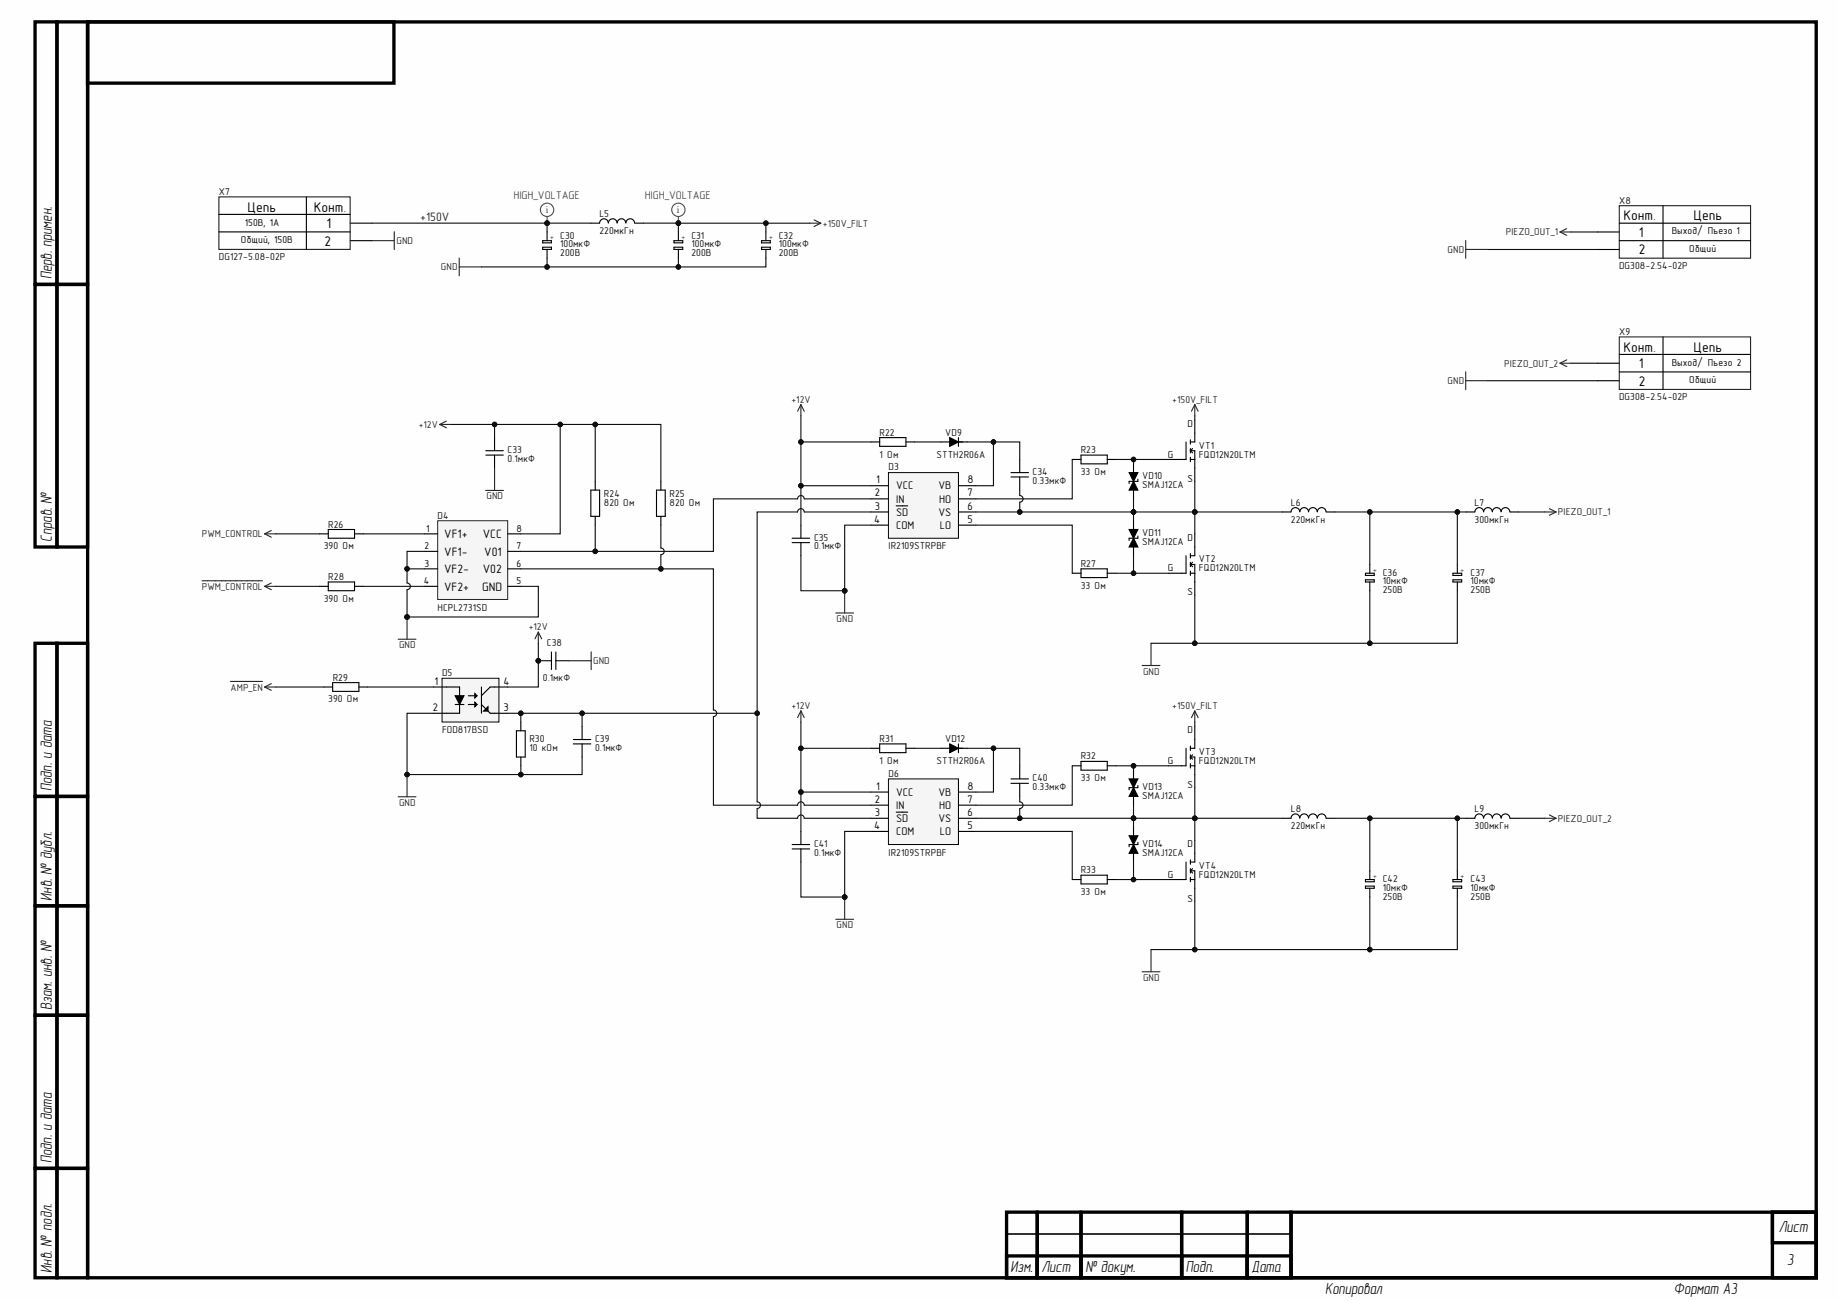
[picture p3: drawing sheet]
<svg xmlns="http://www.w3.org/2000/svg" width="420mm" height="297mm" viewBox="0 0 420 297" stroke-linecap="round" stroke-linejoin="round" font-family="sans-serif">
<defs><g id="words">
<g font-size="3.7">
<text x="11.8" y="63.8" transform="rotate(-90 11.8 63.8)">Перв. примен.</text>
<text x="11.8" y="123.7" transform="rotate(-90 11.8 123.7)">Справ. №</text>
<text x="11.8" y="180.7" transform="rotate(-90 11.8 180.7)">Подп. и дата</text>
<text x="11.8" y="205.6" transform="rotate(-90 11.8 205.6)">Инв. № дубл.</text>
<text x="11.8" y="230.6" transform="rotate(-90 11.8 230.6)">Взам. инв. №</text>
<text x="11.8" y="265.5" transform="rotate(-90 11.8 265.5)">Подп. и дата</text>
<text x="406.1" y="281.3">Лист</text>
<text x="11.8" y="290.6" transform="rotate(-90 11.8 290.6)">Инв. № подл.</text>
<text x="230.6" y="290.4">Изм.</text>
<text x="237.8" y="290.4">Лист</text>
<text x="247.8" y="290.4">№ докум.</text>
<text x="270.7" y="290.4">Подп.</text>
<text x="285.7" y="290.4">Дата</text>
<text x="408" y="288.9">3</text>
<text x="302.5" y="295.4">Копировал</text>
<text x="382.1" y="295.4">Формат А3</text>
</g>
<g font-size="3.2">
<text x="56.5" y="48.3">Цепь</text>
<text x="71.6" y="48.3">Конт.</text>
<text x="74.5" y="52.1">1</text>
<text x="370.6" y="50.3">Конт.</text>
<text x="386.6" y="50.3">Цепь</text>
<text x="74.1" y="56.1">2</text>
<text x="374.1" y="54">1</text>
<text x="374.1" y="58">2</text>
<text x="370.6" y="80.3">Конт.</text>
<text x="386.6" y="80.3">Цепь</text>
<text x="374.1" y="84.1">1</text>
<text x="374.1" y="88">2</text>
</g>
<text font-size="2.8" fill="#262626" x="95.9" y="50.4">+150V</text>
<g font-size="2.8">
<text x="101.4" y="122.8">VF1+</text>
<text x="110.2" y="122.8">VCC</text>
<text x="101.4" y="126.9">VF1-</text>
<text x="101.4" y="130.8">VF2-</text>
<text x="110.2" y="130.8">V02</text>
<text x="110.5" y="126.9">V01</text>
<text x="101.4" y="134.8">VF2+</text>
<text x="110" y="134.8">GND</text>
</g>
<g font-size="2.5" fill="#4c4c4c">
<text x="117.2" y="45.3">HIGH_VOLTAGE</text>
<text x="147.2" y="45.3">HIGH_VOLTAGE</text>
</g>
<g font-size="2.5">
<text x="199.7" y="113.3">2</text>
<text x="200" y="110.4">1</text>
<text x="204.6" y="111.7">VCC</text>
<text x="214.2" y="111.7">VB</text>
<text x="220.8" y="110.4">8</text>
<text x="220.8" y="113.3">7</text>
<text x="199.5" y="119.3">4</text>
<text x="199.7" y="116.4">3</text>
<text x="204.6" y="114.8">IN</text>
<text x="204.6" y="117.7">SD</text>
<text x="214.2" y="117.7">VS</text>
<text x="214.4" y="114.8">HO</text>
<text x="220.8" y="116.4">6</text>
<text x="220.8" y="119.3">5</text>
<text x="204.6" y="120.8">COM</text>
<text x="214.6" y="120.8">LO</text>
<text x="99.2" y="156.3">1</text>
<text x="114.9" y="156.3">4</text>
<text x="98.8" y="162.3">2</text>
<text x="114.9" y="162.3">3</text>
<text x="199.7" y="183.3">2</text>
<text x="200" y="180.3">1</text>
<text x="204.6" y="181.7">VCC</text>
<text x="204.6" y="184.7">IN</text>
<text x="214.2" y="181.7">VB</text>
<text x="214.4" y="184.7">HO</text>
<text x="220.8" y="180.3">8</text>
<text x="220.8" y="183.3">7</text>
<text x="199.5" y="189.3">4</text>
<text x="199.7" y="186.3">3</text>
<text x="204.6" y="187.7">SD</text>
<text x="204.6" y="190.7">COM</text>
<text x="214.2" y="187.7">VS</text>
<text x="214.6" y="190.7">LO</text>
<text x="220.8" y="186.3">6</text>
<text x="220.8" y="189.3">5</text>
</g>
<g font-size="2.3" fill="#0e0e0e">
<text x="50" y="44.5">X7</text>
<text x="369.6" y="46.5">X8</text>
<text x="136.8" y="53.5">220мкГн</text>
<text x="136.8" y="49.5">L5</text>
<text x="50" y="59.5">DG127-5.08-02P</text>
<text x="127.9" y="58.4">200В</text>
<text x="127.9" y="56.5">100мкФ</text>
<text x="127.9" y="54.5">C30</text>
<text x="157.8" y="58.4">200В</text>
<text x="157.8" y="56.5">100мкФ</text>
<text x="157.8" y="54.5">C31</text>
<text x="177.8" y="58.4">200В</text>
<text x="177.8" y="56.5">100мкФ</text>
<text x="177.8" y="54.5">C32</text>
<text x="369.6" y="61.5">DG308-2.54-02P</text>
<text x="369.6" y="76.5">X9</text>
<text x="369.6" y="91.4">DG308-2.54-02P</text>
<text x="200.8" y="99.5">R22</text>
<text x="215.8" y="99.5">VD9</text>
<text x="115.9" y="105.4">0.1мкФ</text>
<text x="115.9" y="103.4">C33</text>
<text x="200.8" y="104.5">1 Ом</text>
<text x="202.8" y="107.4">D3</text>
<text x="213.8" y="104.5">STTH2R06A</text>
<text x="246.7" y="103.4">R23</text>
<text x="273.7" y="102.4">VT1</text>
<text x="273.7" y="104.5">FQD12N20LTM</text>
<text x="137.9" y="113.4">R24</text>
<text x="152.8" y="113.4">R25</text>
<text x="235.7" y="110.5">0.33мкФ</text>
<text x="235.7" y="108.4">C34</text>
<text x="246.7" y="108.4">33 Ом</text>
<text x="260.8" y="109.4">VD10</text>
<text x="260.8" y="111.4">SMAJ12CA</text>
<text x="99.9" y="118.4">D4</text>
<text x="137.9" y="115.5">820 Ом</text>
<text x="152.8" y="115.5">820 Ом</text>
<text x="294.7" y="119.4">220мкГн</text>
<text x="294.7" y="115.5">L6</text>
<text x="336.6" y="119.4">300мкГн</text>
<text x="336.6" y="115.5">L7</text>
<text x="73.9" y="125.4">390 Ом</text>
<text x="74.9" y="120.4">R26</text>
<text x="185.8" y="125.4">0.1мкФ</text>
<text x="185.8" y="123.4">C35</text>
<text x="202.8" y="125.4">IR2109STRPBF</text>
<text x="260.8" y="122.4">VD11</text>
<text x="260.8" y="124.4">SMAJ12CA</text>
<text x="246.7" y="129.4">R27</text>
<text x="273.7" y="128.4">VT2</text>
<text x="273.7" y="130.4">FQD12N20LTM</text>
<text x="315.6" y="131.4">C36</text>
<text x="335.7" y="131.4">C37</text>
<text x="73.9" y="137.4">390 Ом</text>
<text x="74.9" y="132.4">R28</text>
<text x="246.7" y="134.4">33 Ом</text>
<text x="315.6" y="133.4">10мкФ</text>
<text x="315.6" y="135.4">250В</text>
<text x="335.7" y="133.4">10мкФ</text>
<text x="335.7" y="135.4">250В</text>
<text x="99.9" y="139.4">HCPL2731SD</text>
<text x="124.8" y="147.4">C38</text>
<text x="76" y="155.4">R29</text>
<text x="100.9" y="154.4">D5</text>
<text x="123.9" y="155.4">0.1мкФ</text>
<text x="74.9" y="160.4">390 Ом</text>
<text x="100.9" y="167.4">FOD817BSD</text>
<text x="120.9" y="171.4">10 кОм</text>
<text x="120.9" y="169.3">R30</text>
<text x="135.8" y="171.4">0.1мкФ</text>
<text x="135.8" y="169.3">C39</text>
<text x="200.8" y="169.3">R31</text>
<text x="215.8" y="169.3">VD12</text>
<text x="246.7" y="173.4">R32</text>
<text x="273.7" y="172.4">VT3</text>
<text x="200.8" y="174.3">1 Ом</text>
<text x="202.8" y="177.4">D6</text>
<text x="213.8" y="174.3">STTH2R06A</text>
<text x="235.7" y="178.4">C40</text>
<text x="246.7" y="178.4">33 Ом</text>
<text x="273.7" y="174.3">FQD12N20LTM</text>
<text x="235.7" y="180.3">0.33мкФ</text>
<text x="260.8" y="180.3">VD13</text>
<text x="260.8" y="182.4">SMAJ12CA</text>
<text x="294.7" y="185.3">L8</text>
<text x="336.6" y="185.3">L9</text>
<text x="294.7" y="189.4">220мкГн</text>
<text x="336.6" y="189.4">300мкГн</text>
<text x="185.8" y="195.4">0.1мкФ</text>
<text x="185.8" y="193.4">C41</text>
<text x="202.8" y="195.4">IR2109STRPBF</text>
<text x="260.8" y="193.4">VD14</text>
<text x="260.8" y="195.4">SMAJ12CA</text>
<text x="246.7" y="199.4">R33</text>
<text x="273.7" y="198.4">VT4</text>
<text x="273.7" y="200.4">FQD12N20LTM</text>
<text x="315.6" y="203.3">10мкФ</text>
<text x="315.6" y="201.3">C42</text>
<text x="335.7" y="203.3">10мкФ</text>
<text x="335.7" y="201.3">C43</text>
<text x="246.7" y="204.4">33 Ом</text>
<text x="315.6" y="205.4">250В</text>
<text x="335.7" y="205.4">250В</text>
</g>
<g font-size="2.3">
<text x="55.9" y="51.5">150В, 1А</text>
<text x="381.6" y="53.5">Выход/ Пъезо 1</text>
<text x="55" y="55.5">Общий, 150В</text>
<text x="385.6" y="57.5">Общий</text>
<text x="381.6" y="83.5">Выход/ Пъезо 2</text>
<text x="385.6" y="87.5">Общий</text>
<text x="271.1" y="97.4">D</text>
<text x="266.6" y="104.5">G</text>
<text x="271.1" y="110">S</text>
<text x="96.9" y="125.4">2</text>
<text x="97.3" y="121.4">1</text>
<text x="117.9" y="121.4">8</text>
<text x="117.9" y="125.4">7</text>
<text x="271.1" y="123.4">D</text>
<text x="96.9" y="129.4">3</text>
<text x="117.9" y="129.4">6</text>
<text x="266.6" y="130.4">G</text>
<text x="96.8" y="133.4">4</text>
<text x="117.9" y="133.4">5</text>
<text x="271.1" y="135.9">S</text>
<text x="271.1" y="167.4">D</text>
<text x="266.6" y="174.3">G</text>
<text x="271.1" y="179.9">S</text>
<text x="271.1" y="193.4">D</text>
<text x="266.6" y="200.4">G</text>
<text x="271.1" y="205.9">S</text>
</g>
<g font-size="2.3" fill="#4c4c4c">
<text x="124.6" y="48.7">i</text>
<text x="154.5" y="48.7">i</text>
</g>
<g font-size="2.3" fill="#262626">
<text x="187.9" y="51.8">+150V_FILT</text>
<text x="343.7" y="53.7">PIEZO_OUT_1</text>
<text x="90.5" y="55.7">GND</text>
<text x="330.5" y="57.8">GND</text>
<text x="100.6" y="61.7">GND</text>
<text x="343.4" y="83.7">PIEZO_OUT_2</text>
<text x="330.5" y="87.7">GND</text>
<text x="180.7" y="91.9">+12V</text>
<text x="267.6" y="91.9">+150V_FILT</text>
<text x="95.6" y="97.7">+12V</text>
<text x="111.1" y="114">GND</text>
<text x="355.7" y="117.7">PIEZO_OUT_1</text>
<text x="46.1" y="122.6">PWM_CONTROL</text>
<text x="46.1" y="134.7">PWM_CONTROL</text>
<text x="120.7" y="143.9">+12V</text>
<text x="191" y="142">GND</text>
<text x="91.1" y="148">GND</text>
<text x="135.4" y="151.7">GND</text>
<text x="260.9" y="154">GND</text>
<text x="52.6" y="157.7">AMP_EN</text>
<text x="180.7" y="161.8">+12V</text>
<text x="267.6" y="161.8">+150V_FILT</text>
<text x="91.1" y="184">GND</text>
<text x="355.7" y="187.6">PIEZO_OUT_2</text>
<text x="191" y="212">GND</text>
<text x="260.9" y="224">GND</text>
</g>
<g font-size="1.4">
<text x="125.7" y="54" transform="rotate(90 125.7 54)">+</text>
<text x="155.6" y="54" transform="rotate(90 155.6 54)">+</text>
<text x="175.7" y="54" transform="rotate(90 175.7 54)">+</text>
<text x="313.5" y="129.9" transform="rotate(90 313.5 129.9)">+</text>
<text x="333.5" y="129.9" transform="rotate(90 333.5 129.9)">+</text>
<text x="313.5" y="199.8" transform="rotate(90 313.5 199.8)">+</text>
<text x="333.5" y="199.8" transform="rotate(90 333.5 199.8)">+</text>
</g>
</g></defs>
<g fill="#fefefe">
<path d="M0 0h419.5v296.7h-419.5z" fill-rule="evenodd"/>
<path d="M0 0h419.5v296.7h-419.5z" fill-rule="evenodd"/>
</g>
<g fill="none" stroke="#000" stroke-width=".76">
<path d="M8 5h5v59.9h-5zM13 5h7v59.9h-7zM20 5h69.9v14h-69.9zM20 5h394.6v286.7h-394.6zM8 64.9h5v60h-5zM13 64.9h7v60h-7zM8 146.9h5v34.9h-5zM13 146.9h7v34.9h-7zM8 181.8h5v25h-5zM13 181.8h7v25h-7zM8 206.8h5v25h-5zM13 206.8h7v25h-7z"/>
<path d="M8 231.8h5v35h-5zM13 231.8h7v35h-7zM8 266.8h5v24.9h-5zM13 266.8h7v24.9h-7zM229.8 276.8h7v14.9h-7zM236.8 276.8h10v14.9h-10zM246.8 276.8h22.9v14.9h-22.9zM269.7 276.8h15v14.9h-15zM284.7 276.8h10v14.9h-10zM294.7 276.8h119.9v14.9h-119.9zM404.6 276.8h10v14.9h-10zM404.6 276.8h10v6.9h-10z"/>
<path d="M229.8 286.7h7v5h-7zM236.8 286.7h10v5h-10zM246.8 286.7h22.9v5h-22.9zM269.7 286.7h15v5h-15zM284.7 286.7h10v5h-10z"/>
</g>
<g fill="none" stroke="#000" stroke-width=".25">
<path d="M272.7 95.9v5h-1M270.7 100.9v4h-3.9M271.7 104.9h1M271.7 100.4v1M271.7 102.4v1M271.7 104.4v1M271.7 102.9h1v7M271.7 102.9l.5 .5M272.2 102.4l-.5 .5M296.7 116.8a1 1 0 0 0-1-.9 1 1 0 0 0-1 1h-2M298.7 116.8a1 1 0 0 0-1-.9 1 1 0 0 0-1 1M300.7 116.8a1 1 0 0 0-1-.9 1 1 0 0 0-1 1"/>
<path d="M302.7 116.8a1 1 0 0 0-1-.9 1 1 0 0 0-1 1M302.7 116.9h2M338.7 116.8a1 1 0 0 0-1-.9 1 1 0 0 0-1 1h-2M340.7 116.8a1 1 0 0 0-1-.9 1 1 0 0 0-1 1M342.7 116.8a1 1 0 0 0-1-.9 1 1 0 0 0-1 1M344.7 116.8a1 1 0 0 0-1-.9 1 1 0 0 0-1 1M344.7 116.9h2M270.7 126.9v4h-3.9M271.7 130.9h1M271.7 126.4v1M271.7 128.4v1M271.7 130.4v1"/>
<path d="M271.7 128.9h1v7M271.7 128.9l.5 .5M272.2 128.4l-.5 .5M272.7 121.9v5h-1M311.7 130.9h2v.5h-2zM311.7 132.4h2v.5h-2zM312.7 128.9v2M312.7 132.9v2M331.7 130.9h2v.5h-2zM331.7 132.4h2v.5h-2zM332.7 128.9v2M332.7 132.9v2"/>
<path d="M229.8 276.8h7v4.9h-7zM236.8 276.8h10v4.9h-10zM246.8 276.8h22.9v4.9h-22.9zM269.7 276.8h15v4.9h-15zM284.7 276.8h10v4.9h-10zM229.8 281.7h7v5h-7zM236.8 281.7h10v5h-10zM246.8 281.7h22.9v5h-22.9zM269.7 281.7h15v5h-15zM284.7 281.7h10v5h-10z"/>
</g>
<path d="M272.7 92.4l-.7 1.5M272.7 92.4l.8 1.5M272.7 92.4v2.5" fill="none" stroke="#262626" stroke-width=".25"/>
<path d="M202.8 107.9h16v15h-16z" fill-rule="evenodd" fill="#f5f5f5"/>
<path d="M202.8 107.9h16v15h-16z" fill="none" stroke="#000" stroke-width=".23"/>
<g fill="none" stroke="#000" stroke-width=".25">
<path d="M200.8 99.9h6v2h-6zM216.8 99.9l2 1-2 1zM218.8 99.9v2M198.8 110.9h4M198.8 113.9h4M198.8 116.9h4M198.8 119.9h4M198.8 100.9h2M204.6 115.5h2.6M206.8 100.9h2M214.8 100.9h6M218.8 110.9h4"/>
<path d="M218.8 113.9h4M218.8 116.9h4M218.8 119.9h4M230.8 108.9h4M230.8 107.9h4M232.8 104.9v3M232.8 108.9v3M244.8 104.9h2M246.8 103.9h6v2h-6zM252.8 104.9h2M257.8 107.9h2l-1 2zM258.8 109.9l1 2h-2z"/>
<path d="M258.8 105.9v2M258.8 108.9v5M258.8 118.9v2M259.8 109.4v.5h-2v.5M244.8 130.9h2M246.8 129.9h6v2h-6zM252.8 130.9h2M257.8 120.9h2l-1 2zM258.8 122.9l1 2h-2zM258.8 121.9v5M259.8 122.4v.5h-2v.5"/>
</g>
<path d="M216.8 99.9l2 1-2 1zM258.8 109.9l1 2h-2zM257.8 107.9h2l-1 2zM258.8 122.9l1 2h-2zM257.8 120.9h2l-1 2z" fill="#000"/>
<path d="M182.8 92.4l-.7 1.5M182.8 92.4l.8 1.5M182.8 92.4v2.5M190.8 140h4M192.8 134.9v5.1" fill="none" stroke="#262626" stroke-width=".25"/>
<circle cx="192.8" cy="134.9" r=".51" fill="#0e0e0e"/>
<circle cx="192.8" cy="134.9" r=".51" fill="none" stroke="#0e0e0e" stroke-width=".23"/>
<path d="M260.7 151.9h4.1M262.8 146.9v5M272.7 162.3l-.7 1.5M272.7 162.3l.8 1.5M272.7 162.3v2.6" fill="none" stroke="#262626" stroke-width=".25"/>
<g fill="none" stroke="#000" stroke-width=".25">
<path d="M182.8 119.9v3M180.8 123.9h4M180.8 122.9h4M182.8 123.9v3M270.7 170.8v4h-3.9M271.7 174.8h1M271.7 170.3v1M271.7 172.3v1M271.7 174.3v1M271.7 172.8h1v7M271.7 172.8l.5 .5M272.2 172.3l-.5 .5"/>
<path d="M272.7 165.8v5h-1M270.7 196.8v4h-3.9M271.7 196.3v1M271.7 198.3v1M271.7 198.8h1v7M271.7 198.8l.5 .5M272.2 198.3l-.5 .5M272.7 191.8v5h-1M292.7 186.8h2M296.7 186.8a1 1 0 0 0-1-1 1 1 0 0 0-1 1M298.7 186.8a1 1 0 0 0-1-1 1 1 0 0 0-1 1M300.7 186.8a1 1 0 0 0-1-1 1 1 0 0 0-1 1"/>
<path d="M302.7 186.8a1 1 0 0 0-1-1 1 1 0 0 0-1 1M302.7 186.8h2M312.7 198.8v2M332.7 198.8v2M334.7 186.8h2M338.7 186.8a1 1 0 0 0-1-1 1 1 0 0 0-1 1M340.7 186.8a1 1 0 0 0-1-1 1 1 0 0 0-1 1M342.7 186.8a1 1 0 0 0-1-1 1 1 0 0 0-1 1M344.7 186.8a1 1 0 0 0-1-1 1 1 0 0 0-1 1M344.7 186.8h2M271.7 200.8h1M271.7 200.3v1"/>
<path d="M311.7 200.8h2v.5h-2zM311.7 202.3h2v.5h-2zM312.7 202.8v2M331.7 200.8h2v.5h-2zM331.7 202.3h2v.5h-2zM332.7 202.8v2"/>
</g>
<path d="M202.8 177.8h16v15h-16z" fill-rule="evenodd" fill="#f5f5f5"/>
<path d="M202.8 177.8h16v15h-16z" fill="none" stroke="#000" stroke-width=".23"/>
<g fill="none" stroke="#000" stroke-width=".25">
<path d="M198.8 170.8h2M200.8 169.8h6v2h-6zM206.8 170.8h2M214.8 170.8h6M216.8 169.8l2 1-2 1zM218.8 169.8v2M230.8 178.8h4M230.8 177.8h4M232.8 174.8v3M232.8 178.8v3M244.8 174.8h2M246.8 173.8h6v2h-6z"/>
<path d="M252.8 174.8h2M257.8 177.8h2l-1 2zM258.8 179.8l1 2h-2zM258.8 175.8v2M258.8 178.8v5M259.8 179.3v.5h-2v.5M198.8 180.8h4M198.8 183.8h4M198.8 186.8h4M198.8 189.8h4M204.6 185.4h2.6M218.8 180.8h4"/>
<path d="M218.8 183.8h4M218.8 186.8h4M218.8 189.8h4M246.8 199.8h6v2h-6zM257.8 190.8h2l-1 2zM258.8 192.8l1 2h-2zM258.8 188.8v2M258.8 191.8v5M259.8 192.3v.5h-2v.5M244.8 200.8h2M252.8 200.8h2"/>
</g>
<path d="M216.8 169.8l2 1-2 1zM257.8 177.8h2l-1 2zM258.8 179.8l1 2h-2zM258.8 192.8l1 2h-2zM257.8 190.8h2l-1 2z" fill="#000"/>
<path d="M182.8 162.3l-.7 1.5M182.8 162.3l.8 1.5M182.8 162.3v2.6M190.8 209.9h4M192.8 204.8v5.1" fill="none" stroke="#262626" stroke-width=".25"/>
<circle cx="192.8" cy="204.8" r=".51" fill="#0e0e0e"/>
<circle cx="192.8" cy="204.8" r=".51" fill="none" stroke="#0e0e0e" stroke-width=".23"/>
<path d="M262.8 216.8v5.1M260.7 221.9h4.1" fill="none" stroke="#262626" stroke-width=".25"/>
<path d="M180.8 193.8h4M180.8 192.8h4M182.8 189.8v3M182.8 193.8v3" fill="none" stroke="#000" stroke-width=".25"/>
<path d="M100.9 154.9h13v9.9h-13z" fill-rule="evenodd" fill="#f5f5f5"/>
<path d="M100.9 154.9h13v9.9h-13z" fill="none" stroke="#000" stroke-width=".23"/>
<g fill="none" stroke="#000" stroke-width=".25">
<path d="M98.9 156.9h6v6h-6M103.9 158.9h2l-1 2zM106.9 158.9h2M108.4 158.4l.5 .5-.5 .5zM109.9 156.9v6M115.9 156.9h-4l-2 2M103.9 160.9h2M106.9 160.9h2M108.4 160.3l.5 .6-.5 .4zM109.9 160.9l2 2h4M111.4 161.3v1h-1zM117.9 166.8l2 .1v5.9h-2z"/>
<path d="M118.9 164.8v2M118.9 172.8v2"/>
</g>
<path d="M103.9 158.9h2l-1 2zM108.4 158.4l.5 .5-.5 .5zM108.4 160.3l.5 .6-.5 .4zM111.4 161.3v1h-1z" fill="#000"/>
<path d="M122.9 144.3l-.8 1.5M122.9 144.3l.7 1.5M122.9 144.3v2.6M92.9 176.8v5.1M90.9 181.9h4.1" fill="none" stroke="#262626" stroke-width=".25"/>
<circle cx="92.9" cy="176.8" r=".51" fill="#0e0e0e"/>
<circle cx="92.9" cy="176.8" r=".51" fill="none" stroke="#0e0e0e" stroke-width=".23"/>
<path d="M73.9 156.9h2M75.9 155.9h6v2h-6zM81.9 156.9h2M130.9 169.8h4M130.9 168.8h4M132.9 165.8v3M132.9 169.8v3" fill="none" stroke="#000" stroke-width=".25"/>
<path d="M99.9 118.9h16v18h-16z" fill-rule="evenodd" fill="#f5f5f5"/>
<path d="M99.9 118.9h16v18h-16z" fill="none" stroke="#262626" stroke-width=".23"/>
<path d="M96.9 125.9h3M96.9 129.9h3M96.9 133.9h3M96.9 121.9h3M115.9 125.9h3M115.9 129.9h3M115.9 133.9h3M115.9 121.9h3" fill="none" stroke="#000" stroke-width=".25"/>
<path d="M90.9 145.9h4.1M92.9 140.9v5" fill="none" stroke="#262626" stroke-width=".25"/>
<circle cx="92.9" cy="140.9" r=".51" fill="#0e0e0e"/>
<circle cx="92.9" cy="140.9" r=".51" fill="none" stroke="#0e0e0e" stroke-width=".23"/>
<g fill="none" stroke="#000" stroke-width=".25">
<path d="M50 49h29.9M50 52.9h29.9M69.9 45v11.9M79.9 51h5M79.9 54.9h5M123.9 54.9h2v.5h-2zM123.9 56.4h2v.5h-2zM124.9 52.9v2M124.9 56.9v2M134.9 51h2M138.9 50.9a1 1 0 0 0-1-.9 1 1 0 0 0-1 .9M140.9 50.9a1 1 0 0 0-1-.9 1 1 0 0 0-1 .9"/>
<path d="M142.9 50.9a1 1 0 0 0-1.1-.9 1 1 0 0 0-.9 .9M144.9 50.9a1 1 0 0 0-1.1-.9 1 1 0 0 0-.9 .9M144.9 51h2M153.9 54.9h2v.5h-2zM153.9 56.4h2v.5h-2zM154.9 52.9v2M154.9 56.9v2M173.8 55h2v.4h-2zM173.8 56.4h2v.6h-2zM174.8 53v2M174.8 57v1.9M112.9 99.9v3"/>
<path d="M110.9 103.9h4M110.9 102.9h4M112.9 103.9v3M134.9 111.9h2v6h-2zM135.9 109.9v2M135.9 117.9v2M149.9 111.9h2v6h-2zM150.9 109.9v2M150.9 117.9v2M72.9 133.9h2M72.9 121.9h2M74.9 120.9h6v2h-6z"/>
<path d="M74.9 132.9h6v2h-6zM80.9 133.9h2M80.9 121.9h2"/>
</g>
<g fill="none" stroke="#262626" stroke-width=".25">
<path d="M50 45h29.9v11.9h-29.9zM84.9 54.9h5.1M90 52.9v4.1M104.8 58.9v4.1M184.8 51h2.6M185.8 50.2l1.6 .8M187.4 51l-1.6 .7M104.8 60.9h5.1M100.4 96.9l1.5 .8M100.4 96.9h2.5M101.9 96.1l-1.5 .8M110.9 112h4"/>
<path d="M112.9 106.9v5.1M352.7 116.9h2.5M353.7 116.1l1.5 .8M355.2 116.9l-1.5 .8M46.1 132.6h13.8M60.4 133.9l1.5 .7M60.4 133.9h2.5M60.4 121.9l1.5 .7M60.4 121.9h2.5M61.9 133.1l-1.5 .8M61.9 121.1l-1.5 .8M52.6 155.6h7.3"/>
<path d="M60.4 156.9l1.5 .7M60.4 156.9h2.5M61.9 156.1l-1.5 .8M352.7 186.8h2.5M353.7 186.1l1.5 .7M355.2 186.8l-1.5 .8"/>
</g>
<circle cx="122.9" cy="150.9" r=".51" fill="#0e0e0e"/>
<circle cx="122.9" cy="150.9" r=".51" fill="none" stroke="#0e0e0e" stroke-width=".23"/>
<path d="M122.9 150.9h3M126.9 150.9h3" fill="none" stroke="#000" stroke-width=".25"/>
<circle cx="122.9" cy="150.9" r=".51" fill="#0e0e0e"/>
<circle cx="122.9" cy="150.9" r=".51" fill="none" stroke="#0e0e0e" stroke-width=".23"/>
<path d="M125.9 148.9v4M126.9 148.9v4" fill="none" stroke="#000" stroke-width=".25"/>
<path d="M129.9 150.9h5.1M135 148.8v4.1" fill="none" stroke="#262626" stroke-width=".25"/>
<g fill="none" stroke="#4c4c4c" stroke-width=".25">
<path d="M124.9 49.4v1.6"/>
<circle cx="124.9" cy="47.9" r="1.52"/>
</g>
<circle cx="124.9" cy="51" r=".51" fill="#0e0e0e"/>
<circle cx="124.9" cy="51" r=".51" fill="none" stroke="#0e0e0e" stroke-width=".23"/>
<g fill="none" stroke="#4c4c4c" stroke-width=".25">
<path d="M154.9 49.4v1.6"/>
<circle cx="154.9" cy="47.9" r="1.52"/>
</g>
<circle cx="154.9" cy="51" r=".51" fill="#0e0e0e"/>
<circle cx="154.9" cy="51" r=".51" fill="none" stroke="#0e0e0e" stroke-width=".23"/>
<path d="M364.7 53h5M364.7 57h5M369.7 51h29.9M369.7 55h29.9M379.6 47v11.9" fill="none" stroke="#000" stroke-width=".25"/>
<path d="M356.1 53l1.5 .7M356.1 53h2.6M357.6 52.2l-1.5 .8M369.7 47h29.9v11.9h-29.9z" fill="none" stroke="#262626" stroke-width=".25"/>
<path d="M304.7 116.9h8v12" fill="none" stroke="#0e0e0e" stroke-width=".25"/>
<circle cx="312.7" cy="116.9" r=".51" fill="#0e0e0e"/>
<circle cx="312.7" cy="116.9" r=".51" fill="none" stroke="#0e0e0e" stroke-width=".23"/>
<path d="M272.7 94.9v1M258.8 104.9v1" fill="none" stroke="#0e0e0e" stroke-width=".25"/>
<circle cx="258.8" cy="104.9" r=".51" fill="#0e0e0e"/>
<circle cx="258.8" cy="104.9" r=".51" fill="none" stroke="#0e0e0e" stroke-width=".23"/>
<path d="M258.8 126.9v4" fill="none" stroke="#0e0e0e" stroke-width=".25"/>
<circle cx="258.8" cy="130.9" r=".51" fill="#0e0e0e"/>
<circle cx="258.8" cy="130.9" r=".51" fill="none" stroke="#0e0e0e" stroke-width=".23"/>
<path d="M222.8 119.9h22v11M244.8 104.9v9h-22M258.8 116.9v2" fill="none" stroke="#0e0e0e" stroke-width=".25"/>
<circle cx="258.8" cy="116.9" r=".51" fill="#0e0e0e"/>
<circle cx="258.8" cy="116.9" r=".51" fill="none" stroke="#0e0e0e" stroke-width=".23"/>
<path d="M258.8 113.9v3" fill="none" stroke="#0e0e0e" stroke-width=".25"/>
<circle cx="258.8" cy="116.9" r=".51" fill="#0e0e0e"/>
<circle cx="258.8" cy="116.9" r=".51" fill="none" stroke="#0e0e0e" stroke-width=".23"/>
<path d="M272.7 116.9v5" fill="none" stroke="#0e0e0e" stroke-width=".25"/>
<circle cx="272.7" cy="116.9" r=".51" fill="#0e0e0e"/>
<circle cx="272.7" cy="116.9" r=".51" fill="none" stroke="#0e0e0e" stroke-width=".23"/>
<path d="M272.7 109.9v7" fill="none" stroke="#0e0e0e" stroke-width=".25"/>
<circle cx="272.7" cy="116.9" r=".51" fill="#0e0e0e"/>
<circle cx="272.7" cy="116.9" r=".51" fill="none" stroke="#0e0e0e" stroke-width=".23"/>
<path d="M226.8 100.9v10h-4" fill="none" stroke="#0e0e0e" stroke-width=".25"/>
<circle cx="226.8" cy="100.9" r=".51" fill="#0e0e0e"/>
<circle cx="226.8" cy="100.9" r=".51" fill="none" stroke="#0e0e0e" stroke-width=".23"/>
<path d="M232.8 111.9v1.2a.76 .76 0 0 1 .7 .8 .76 .76 0 0 1-.7 .8v2.2" fill="none" stroke="#0e0e0e" stroke-width=".25"/>
<circle cx="232.8" cy="116.9" r=".51" fill="#0e0e0e"/>
<circle cx="232.8" cy="116.9" r=".51" fill="none" stroke="#0e0e0e" stroke-width=".23"/>
<path d="M198.8 100.9h-16v10h16M208.8 100.9h6" fill="none" stroke="#0e0e0e" stroke-width=".25"/>
<circle cx="182.8" cy="110.9" r=".51" fill="#0e0e0e"/>
<circle cx="182.8" cy="110.9" r=".51" fill="none" stroke="#0e0e0e" stroke-width=".23"/>
<circle cx="182.8" cy="100.9" r=".51" fill="#0e0e0e"/>
<circle cx="182.8" cy="100.9" r=".51" fill="none" stroke="#0e0e0e" stroke-width=".23"/>
<path d="M198.8 119.9h-6v15" fill="none" stroke="#0e0e0e" stroke-width=".25"/>
<circle cx="192.8" cy="134.9" r=".51" fill="#0e0e0e"/>
<circle cx="192.8" cy="134.9" r=".51" fill="none" stroke="#0e0e0e" stroke-width=".23"/>
<path d="M312.7 134.9v12" fill="none" stroke="#0e0e0e" stroke-width=".25"/>
<circle cx="312.7" cy="146.9" r=".51" fill="#0e0e0e"/>
<circle cx="312.7" cy="146.9" r=".51" fill="none" stroke="#0e0e0e" stroke-width=".23"/>
<path d="M346.7 116.9h6M262.8 146.9h9.9" fill="none" stroke="#0e0e0e" stroke-width=".25"/>
<circle cx="272.7" cy="146.9" r=".51" fill="#0e0e0e"/>
<circle cx="272.7" cy="146.9" r=".51" fill="none" stroke="#0e0e0e" stroke-width=".23"/>
<path d="M182.8 94.9v6" fill="none" stroke="#0e0e0e" stroke-width=".25"/>
<circle cx="182.8" cy="100.9" r=".51" fill="#0e0e0e"/>
<circle cx="182.8" cy="100.9" r=".51" fill="none" stroke="#0e0e0e" stroke-width=".23"/>
<path d="M182.8 110.9v9" fill="none" stroke="#0e0e0e" stroke-width=".25"/>
<circle cx="182.8" cy="110.9" r=".51" fill="#0e0e0e"/>
<circle cx="182.8" cy="110.9" r=".51" fill="none" stroke="#0e0e0e" stroke-width=".23"/>
<path d="M182.8 126.9v8h10" fill="none" stroke="#0e0e0e" stroke-width=".25"/>
<circle cx="192.8" cy="134.9" r=".51" fill="#0e0e0e"/>
<circle cx="192.8" cy="134.9" r=".51" fill="none" stroke="#0e0e0e" stroke-width=".23"/>
<path d="M304.7 186.8h8v12" fill="none" stroke="#0e0e0e" stroke-width=".25"/>
<circle cx="312.7" cy="186.8" r=".51" fill="#0e0e0e"/>
<circle cx="312.7" cy="186.8" r=".51" fill="none" stroke="#0e0e0e" stroke-width=".23"/>
<path d="M258.8 174.8v1M272.7 164.9v.9" fill="none" stroke="#0e0e0e" stroke-width=".25"/>
<circle cx="258.8" cy="174.8" r=".51" fill="#0e0e0e"/>
<circle cx="258.8" cy="174.8" r=".51" fill="none" stroke="#0e0e0e" stroke-width=".23"/>
<path d="M258.8 196.8v4" fill="none" stroke="#0e0e0e" stroke-width=".25"/>
<circle cx="258.8" cy="200.8" r=".51" fill="#0e0e0e"/>
<circle cx="258.8" cy="200.8" r=".51" fill="none" stroke="#0e0e0e" stroke-width=".23"/>
<path d="M244.8 174.8v9h-22M222.8 189.8h22v11M258.8 186.8v2" fill="none" stroke="#0e0e0e" stroke-width=".25"/>
<circle cx="258.8" cy="186.8" r=".51" fill="#0e0e0e"/>
<circle cx="258.8" cy="186.8" r=".51" fill="none" stroke="#0e0e0e" stroke-width=".23"/>
<path d="M258.8 183.8v3" fill="none" stroke="#0e0e0e" stroke-width=".25"/>
<circle cx="258.8" cy="186.8" r=".51" fill="#0e0e0e"/>
<circle cx="258.8" cy="186.8" r=".51" fill="none" stroke="#0e0e0e" stroke-width=".23"/>
<path d="M272.7 186.8v5" fill="none" stroke="#0e0e0e" stroke-width=".25"/>
<circle cx="272.7" cy="186.8" r=".51" fill="#0e0e0e"/>
<circle cx="272.7" cy="186.8" r=".51" fill="none" stroke="#0e0e0e" stroke-width=".23"/>
<path d="M272.7 179.8v7" fill="none" stroke="#0e0e0e" stroke-width=".25"/>
<circle cx="272.7" cy="186.8" r=".51" fill="#0e0e0e"/>
<circle cx="272.7" cy="186.8" r=".51" fill="none" stroke="#0e0e0e" stroke-width=".23"/>
<path d="M232.8 181.8v1.3a.76 .76 0 0 1 .7 .7 .76 .76 0 0 1-.7 .8v2.2" fill="none" stroke="#0e0e0e" stroke-width=".25"/>
<circle cx="232.8" cy="186.8" r=".51" fill="#0e0e0e"/>
<circle cx="232.8" cy="186.8" r=".51" fill="none" stroke="#0e0e0e" stroke-width=".23"/>
<path d="M208.8 170.8h6M198.8 189.8h-6v15" fill="none" stroke="#0e0e0e" stroke-width=".25"/>
<circle cx="192.8" cy="204.8" r=".51" fill="#0e0e0e"/>
<circle cx="192.8" cy="204.8" r=".51" fill="none" stroke="#0e0e0e" stroke-width=".23"/>
<path d="M312.7 204.8v12" fill="none" stroke="#0e0e0e" stroke-width=".25"/>
<circle cx="312.7" cy="216.8" r=".51" fill="#0e0e0e"/>
<circle cx="312.7" cy="216.8" r=".51" fill="none" stroke="#0e0e0e" stroke-width=".23"/>
<path d="M346.7 186.8h6M262.8 216.8h9.9" fill="none" stroke="#0e0e0e" stroke-width=".25"/>
<circle cx="272.7" cy="216.8" r=".51" fill="#0e0e0e"/>
<circle cx="272.7" cy="216.8" r=".51" fill="none" stroke="#0e0e0e" stroke-width=".23"/>
<path d="M182.8 196.8v8h10" fill="none" stroke="#0e0e0e" stroke-width=".25"/>
<circle cx="192.8" cy="204.8" r=".51" fill="#0e0e0e"/>
<circle cx="192.8" cy="204.8" r=".51" fill="none" stroke="#0e0e0e" stroke-width=".23"/>
<path d="M222.8 186.8h36" fill="none" stroke="#0e0e0e" stroke-width=".25"/>
<circle cx="232.8" cy="186.8" r=".51" fill="#0e0e0e"/>
<circle cx="232.8" cy="186.8" r=".51" fill="none" stroke="#0e0e0e" stroke-width=".23"/>
<circle cx="258.8" cy="186.8" r=".51" fill="#0e0e0e"/>
<circle cx="258.8" cy="186.8" r=".51" fill="none" stroke="#0e0e0e" stroke-width=".23"/>
<path d="M182.8 180.8h16" fill="none" stroke="#0e0e0e" stroke-width=".25"/>
<circle cx="182.8" cy="180.8" r=".51" fill="#0e0e0e"/>
<circle cx="182.8" cy="180.8" r=".51" fill="none" stroke="#0e0e0e" stroke-width=".23"/>
<path d="M182.8 170.8h16" fill="none" stroke="#0e0e0e" stroke-width=".25"/>
<circle cx="182.8" cy="170.8" r=".51" fill="#0e0e0e"/>
<circle cx="182.8" cy="170.8" r=".51" fill="none" stroke="#0e0e0e" stroke-width=".23"/>
<path d="M122.9 146.9v10h-7" fill="none" stroke="#0e0e0e" stroke-width=".25"/>
<circle cx="122.9" cy="150.9" r=".51" fill="#0e0e0e"/>
<circle cx="122.9" cy="150.9" r=".51" fill="none" stroke="#0e0e0e" stroke-width=".23"/>
<path d="M83.9 156.9h15M118.9 162.9v1.9" fill="none" stroke="#0e0e0e" stroke-width=".25"/>
<circle cx="118.9" cy="162.9" r=".51" fill="#0e0e0e"/>
<circle cx="118.9" cy="162.9" r=".51" fill="none" stroke="#0e0e0e" stroke-width=".23"/>
<path d="M118.9 174.8v2" fill="none" stroke="#0e0e0e" stroke-width=".25"/>
<circle cx="118.9" cy="176.8" r=".51" fill="#0e0e0e"/>
<circle cx="118.9" cy="176.8" r=".51" fill="none" stroke="#0e0e0e" stroke-width=".23"/>
<path d="M220.8 100.9h12v4M62.9 156.9h11" fill="none" stroke="#0e0e0e" stroke-width=".25"/>
<circle cx="226.8" cy="100.9" r=".51" fill="#0e0e0e"/>
<circle cx="226.8" cy="100.9" r=".51" fill="none" stroke="#0e0e0e" stroke-width=".23"/>
<path d="M222.8 116.9h36" fill="none" stroke="#0e0e0e" stroke-width=".25"/>
<circle cx="232.8" cy="116.9" r=".51" fill="#0e0e0e"/>
<circle cx="232.8" cy="116.9" r=".51" fill="none" stroke="#0e0e0e" stroke-width=".23"/>
<circle cx="258.8" cy="116.9" r=".51" fill="#0e0e0e"/>
<circle cx="258.8" cy="116.9" r=".51" fill="none" stroke="#0e0e0e" stroke-width=".23"/>
<path d="M254.8 200.8h12" fill="none" stroke="#0e0e0e" stroke-width=".25"/>
<circle cx="258.8" cy="200.8" r=".51" fill="#0e0e0e"/>
<circle cx="258.8" cy="200.8" r=".51" fill="none" stroke="#0e0e0e" stroke-width=".23"/>
<path d="M254.8 174.8h12" fill="none" stroke="#0e0e0e" stroke-width=".25"/>
<circle cx="258.8" cy="174.8" r=".51" fill="#0e0e0e"/>
<circle cx="258.8" cy="174.8" r=".51" fill="none" stroke="#0e0e0e" stroke-width=".23"/>
<path d="M254.8 130.9h12" fill="none" stroke="#0e0e0e" stroke-width=".25"/>
<circle cx="258.8" cy="130.9" r=".51" fill="#0e0e0e"/>
<circle cx="258.8" cy="130.9" r=".51" fill="none" stroke="#0e0e0e" stroke-width=".23"/>
<path d="M254.8 104.9h12" fill="none" stroke="#0e0e0e" stroke-width=".25"/>
<circle cx="258.8" cy="104.9" r=".51" fill="#0e0e0e"/>
<circle cx="258.8" cy="104.9" r=".51" fill="none" stroke="#0e0e0e" stroke-width=".23"/>
<path d="M258.8 186.8h33.9" fill="none" stroke="#0e0e0e" stroke-width=".25"/>
<circle cx="258.8" cy="186.8" r=".51" fill="#0e0e0e"/>
<circle cx="258.8" cy="186.8" r=".51" fill="none" stroke="#0e0e0e" stroke-width=".23"/>
<circle cx="272.7" cy="186.8" r=".51" fill="#0e0e0e"/>
<circle cx="272.7" cy="186.8" r=".51" fill="none" stroke="#0e0e0e" stroke-width=".23"/>
<path d="M258.8 116.9h33.9" fill="none" stroke="#0e0e0e" stroke-width=".25"/>
<circle cx="258.8" cy="116.9" r=".51" fill="#0e0e0e"/>
<circle cx="258.8" cy="116.9" r=".51" fill="none" stroke="#0e0e0e" stroke-width=".23"/>
<circle cx="272.7" cy="116.9" r=".51" fill="#0e0e0e"/>
<circle cx="272.7" cy="116.9" r=".51" fill="none" stroke="#0e0e0e" stroke-width=".23"/>
<path d="M182.8 164.9v24.9" fill="none" stroke="#0e0e0e" stroke-width=".25"/>
<circle cx="182.8" cy="170.8" r=".51" fill="#0e0e0e"/>
<circle cx="182.8" cy="170.8" r=".51" fill="none" stroke="#0e0e0e" stroke-width=".23"/>
<circle cx="182.8" cy="180.8" r=".51" fill="#0e0e0e"/>
<circle cx="182.8" cy="180.8" r=".51" fill="none" stroke="#0e0e0e" stroke-width=".23"/>
<path d="M98.9 162.9h-6v13.9h40v-4" fill="none" stroke="#0e0e0e" stroke-width=".25"/>
<circle cx="118.9" cy="176.8" r=".51" fill="#0e0e0e"/>
<circle cx="118.9" cy="176.8" r=".51" fill="none" stroke="#0e0e0e" stroke-width=".23"/>
<circle cx="92.9" cy="176.8" r=".51" fill="#0e0e0e"/>
<circle cx="92.9" cy="176.8" r=".51" fill="none" stroke="#0e0e0e" stroke-width=".23"/>
<path d="M332.7 204.8v12h-60v-11" fill="none" stroke="#0e0e0e" stroke-width=".25"/>
<circle cx="272.7" cy="216.8" r=".51" fill="#0e0e0e"/>
<circle cx="272.7" cy="216.8" r=".51" fill="none" stroke="#0e0e0e" stroke-width=".23"/>
<circle cx="312.7" cy="216.8" r=".51" fill="#0e0e0e"/>
<circle cx="312.7" cy="216.8" r=".51" fill="none" stroke="#0e0e0e" stroke-width=".23"/>
<path d="M82.9 121.9h14M82.9 133.9h14M118.9 133.9h4v7h-30" fill="none" stroke="#0e0e0e" stroke-width=".25"/>
<circle cx="92.9" cy="140.9" r=".51" fill="#0e0e0e"/>
<circle cx="92.9" cy="140.9" r=".51" fill="none" stroke="#0e0e0e" stroke-width=".23"/>
<path d="M96.9 125.9h-4v7.2a.76 .76 0 0 1 .8 .8 .76 .76 0 0 1-.8 .7v6.3" fill="none" stroke="#0e0e0e" stroke-width=".25"/>
<circle cx="92.9" cy="129.9" r=".51" fill="#0e0e0e"/>
<circle cx="92.9" cy="129.9" r=".51" fill="none" stroke="#0e0e0e" stroke-width=".23"/>
<circle cx="92.9" cy="140.9" r=".51" fill="#0e0e0e"/>
<circle cx="92.9" cy="140.9" r=".51" fill="none" stroke="#0e0e0e" stroke-width=".23"/>
<path d="M92.9 129.9h4" fill="none" stroke="#0e0e0e" stroke-width=".25"/>
<circle cx="92.9" cy="129.9" r=".51" fill="#0e0e0e"/>
<circle cx="92.9" cy="129.9" r=".51" fill="none" stroke="#0e0e0e" stroke-width=".23"/>
<path d="M102.9 96.9h25v25h-9" fill="none" stroke="#0e0e0e" stroke-width=".25"/>
<circle cx="127.9" cy="96.9" r=".51" fill="#0e0e0e"/>
<circle cx="127.9" cy="96.9" r=".51" fill="none" stroke="#0e0e0e" stroke-width=".23"/>
<circle cx="112.9" cy="96.9" r=".51" fill="#0e0e0e"/>
<circle cx="112.9" cy="96.9" r=".51" fill="none" stroke="#0e0e0e" stroke-width=".23"/>
<path d="M132.9 162.9v2.9" fill="none" stroke="#0e0e0e" stroke-width=".25"/>
<circle cx="132.9" cy="162.9" r=".51" fill="#0e0e0e"/>
<circle cx="132.9" cy="162.9" r=".51" fill="none" stroke="#0e0e0e" stroke-width=".23"/>
<path d="M115.9 162.9h56.9" fill="none" stroke="#0e0e0e" stroke-width=".25"/>
<circle cx="118.9" cy="162.9" r=".51" fill="#0e0e0e"/>
<circle cx="118.9" cy="162.9" r=".51" fill="none" stroke="#0e0e0e" stroke-width=".23"/>
<circle cx="132.9" cy="162.9" r=".51" fill="#0e0e0e"/>
<circle cx="132.9" cy="162.9" r=".51" fill="none" stroke="#0e0e0e" stroke-width=".23"/>
<circle cx="172.8" cy="162.9" r=".51" fill="#0e0e0e"/>
<circle cx="172.8" cy="162.9" r=".51" fill="none" stroke="#0e0e0e" stroke-width=".23"/>
<path d="M118.9 129.9h44v32.2a.76 .76 0 0 1 .7 .8 .76 .76 0 0 1-.7 .7v20.2h19.2a.76 .76 0 0 1 .7-.7 .76 .76 0 0 1 .8 .7h15.2" fill="none" stroke="#0e0e0e" stroke-width=".25"/>
<circle cx="150.9" cy="129.9" r=".51" fill="#0e0e0e"/>
<circle cx="150.9" cy="129.9" r=".51" fill="none" stroke="#0e0e0e" stroke-width=".23"/>
<path d="M198.8 113.9h-15.2a.76 .76 0 0 0-.8-.8 .76 .76 0 0 0-.7 .8h-19.2v12h-44" fill="none" stroke="#0e0e0e" stroke-width=".25"/>
<circle cx="135.9" cy="125.9" r=".51" fill="#0e0e0e"/>
<circle cx="135.9" cy="125.9" r=".51" fill="none" stroke="#0e0e0e" stroke-width=".23"/>
<path d="M135.9 119.9v6" fill="none" stroke="#0e0e0e" stroke-width=".25"/>
<circle cx="135.9" cy="125.9" r=".51" fill="#0e0e0e"/>
<circle cx="135.9" cy="125.9" r=".51" fill="none" stroke="#0e0e0e" stroke-width=".23"/>
<path d="M150.9 119.9v5.2a.76 .76 0 0 1 .7 .8 .76 .76 0 0 1-.7 .7v3.3" fill="none" stroke="#0e0e0e" stroke-width=".25"/>
<circle cx="150.9" cy="129.9" r=".51" fill="#0e0e0e"/>
<circle cx="150.9" cy="129.9" r=".51" fill="none" stroke="#0e0e0e" stroke-width=".23"/>
<path d="M127.9 96.9h8v13" fill="none" stroke="#0e0e0e" stroke-width=".25"/>
<circle cx="127.9" cy="96.9" r=".51" fill="#0e0e0e"/>
<circle cx="127.9" cy="96.9" r=".51" fill="none" stroke="#0e0e0e" stroke-width=".23"/>
<circle cx="135.9" cy="96.9" r=".51" fill="#0e0e0e"/>
<circle cx="135.9" cy="96.9" r=".51" fill="none" stroke="#0e0e0e" stroke-width=".23"/>
<path d="M135.9 96.9h15v13" fill="none" stroke="#0e0e0e" stroke-width=".25"/>
<circle cx="135.9" cy="96.9" r=".51" fill="#0e0e0e"/>
<circle cx="135.9" cy="96.9" r=".51" fill="none" stroke="#0e0e0e" stroke-width=".23"/>
<path d="M112.9 96.9v3" fill="none" stroke="#0e0e0e" stroke-width=".25"/>
<circle cx="112.9" cy="96.9" r=".51" fill="#0e0e0e"/>
<circle cx="112.9" cy="96.9" r=".51" fill="none" stroke="#0e0e0e" stroke-width=".23"/>
<path d="M312.7 116.9h22" fill="none" stroke="#0e0e0e" stroke-width=".25"/>
<circle cx="312.7" cy="116.9" r=".51" fill="#0e0e0e"/>
<circle cx="312.7" cy="116.9" r=".51" fill="none" stroke="#0e0e0e" stroke-width=".23"/>
<circle cx="332.7" cy="116.9" r=".51" fill="#0e0e0e"/>
<circle cx="332.7" cy="116.9" r=".51" fill="none" stroke="#0e0e0e" stroke-width=".23"/>
<path d="M332.7 116.9v12" fill="none" stroke="#0e0e0e" stroke-width=".25"/>
<circle cx="332.7" cy="116.9" r=".51" fill="#0e0e0e"/>
<circle cx="332.7" cy="116.9" r=".51" fill="none" stroke="#0e0e0e" stroke-width=".23"/>
<path d="M332.7 134.9v12h-60v-11" fill="none" stroke="#0e0e0e" stroke-width=".25"/>
<circle cx="272.7" cy="146.9" r=".51" fill="#0e0e0e"/>
<circle cx="272.7" cy="146.9" r=".51" fill="none" stroke="#0e0e0e" stroke-width=".23"/>
<circle cx="312.7" cy="146.9" r=".51" fill="#0e0e0e"/>
<circle cx="312.7" cy="146.9" r=".51" fill="none" stroke="#0e0e0e" stroke-width=".23"/>
<path d="M332.7 186.8v12" fill="none" stroke="#0e0e0e" stroke-width=".25"/>
<circle cx="332.7" cy="186.8" r=".51" fill="#0e0e0e"/>
<circle cx="332.7" cy="186.8" r=".51" fill="none" stroke="#0e0e0e" stroke-width=".23"/>
<path d="M312.7 186.8h22" fill="none" stroke="#0e0e0e" stroke-width=".25"/>
<circle cx="312.7" cy="186.8" r=".51" fill="#0e0e0e"/>
<circle cx="312.7" cy="186.8" r=".51" fill="none" stroke="#0e0e0e" stroke-width=".23"/>
<circle cx="332.7" cy="186.8" r=".51" fill="#0e0e0e"/>
<circle cx="332.7" cy="186.8" r=".51" fill="none" stroke="#0e0e0e" stroke-width=".23"/>
<path d="M134.9 51h-10v1.9M62.9 121.9h10M62.9 133.9h10" fill="none" stroke="#0e0e0e" stroke-width=".25"/>
<circle cx="124.9" cy="51" r=".51" fill="#0e0e0e"/>
<circle cx="124.9" cy="51" r=".51" fill="none" stroke="#0e0e0e" stroke-width=".23"/>
<path d="M146.9 51h8v1.9" fill="none" stroke="#0e0e0e" stroke-width=".25"/>
<circle cx="154.9" cy="51" r=".51" fill="#0e0e0e"/>
<circle cx="154.9" cy="51" r=".51" fill="none" stroke="#0e0e0e" stroke-width=".23"/>
<path d="M124.9 58.9v2h30v-2" fill="none" stroke="#0e0e0e" stroke-width=".25"/>
<circle cx="154.9" cy="60.9" r=".51" fill="#0e0e0e"/>
<circle cx="154.9" cy="60.9" r=".51" fill="none" stroke="#0e0e0e" stroke-width=".23"/>
<circle cx="124.9" cy="60.9" r=".51" fill="#0e0e0e"/>
<circle cx="124.9" cy="60.9" r=".51" fill="none" stroke="#0e0e0e" stroke-width=".23"/>
<path d="M109.9 60.9h15" fill="none" stroke="#0e0e0e" stroke-width=".25"/>
<circle cx="124.9" cy="60.9" r=".51" fill="#0e0e0e"/>
<circle cx="124.9" cy="60.9" r=".51" fill="none" stroke="#0e0e0e" stroke-width=".23"/>
<path d="M174.8 58.9v2h-19.9" fill="none" stroke="#0e0e0e" stroke-width=".25"/>
<circle cx="154.9" cy="60.9" r=".51" fill="#0e0e0e"/>
<circle cx="154.9" cy="60.9" r=".51" fill="none" stroke="#0e0e0e" stroke-width=".23"/>
<path d="M154.9 51h19.9v2" fill="none" stroke="#0e0e0e" stroke-width=".25"/>
<circle cx="154.9" cy="51" r=".51" fill="#0e0e0e"/>
<circle cx="154.9" cy="51" r=".51" fill="none" stroke="#0e0e0e" stroke-width=".23"/>
<circle cx="174.8" cy="51" r=".51" fill="#0e0e0e"/>
<circle cx="174.8" cy="51" r=".51" fill="none" stroke="#0e0e0e" stroke-width=".23"/>
<path d="M174.8 51h10" fill="none" stroke="#0e0e0e" stroke-width=".25"/>
<circle cx="174.8" cy="51" r=".51" fill="#0e0e0e"/>
<circle cx="174.8" cy="51" r=".51" fill="none" stroke="#0e0e0e" stroke-width=".23"/>
<path d="M198.8 116.9h-15.2a.76 .76 0 0 0-.8-.8 .76 .76 0 0 0-.7 .8h-9.3v66.2a.76 .76 0 0 1 .8 .7 .76 .76 0 0 1-.8 .8v2.2h9.3a.76 .76 0 0 1 .7-.7 .76 .76 0 0 1 .8 .7h15.2" fill="none" stroke="#0e0e0e" stroke-width=".25"/>
<circle cx="172.8" cy="162.9" r=".51" fill="#0e0e0e"/>
<circle cx="172.8" cy="162.9" r=".51" fill="none" stroke="#0e0e0e" stroke-width=".23"/>
<path d="M84.9 51h40" fill="none" stroke="#0e0e0e" stroke-width=".25"/>
<circle cx="124.9" cy="51" r=".51" fill="#0e0e0e"/>
<circle cx="124.9" cy="51" r=".51" fill="none" stroke="#0e0e0e" stroke-width=".23"/>
<path d="M339.7 57h25M358.7 53h6M339.7 86.9h25M358.7 82.9h6M220.8 170.8h6" fill="none" stroke="#0e0e0e" stroke-width=".25"/>
<path d="M379.6 76.9v12M364.7 82.9h5M364.7 86.9h5M369.7 80.9h29.9M369.7 84.9h29.9" fill="none" stroke="#000" stroke-width=".25"/>
<path d="M369.7 76.9h29.9v12h-29.9zM356.1 82.9l1.5 .8M356.1 82.9h2.6M357.6 82.2l-1.5 .7" fill="none" stroke="#262626" stroke-width=".25"/>
<circle cx="226.8" cy="170.8" r=".51" fill="#0e0e0e"/>
<circle cx="226.8" cy="170.8" r=".51" fill="none" stroke="#0e0e0e" stroke-width=".23"/>
<path d="M334.6 54.9v4.1M334.6 57h5.1M334.6 84.9v4M334.6 86.9h5.1" fill="none" stroke="#262626" stroke-width=".25"/>
<path d="M232.8 174.8v-4h-6v10h-4" fill="none" stroke="#0e0e0e" stroke-width=".25"/>
<circle cx="226.8" cy="170.8" r=".51" fill="#0e0e0e"/>
<circle cx="226.8" cy="170.8" r=".51" fill="none" stroke="#0e0e0e" stroke-width=".23"/>
<use href="#words"/>
</svg>
